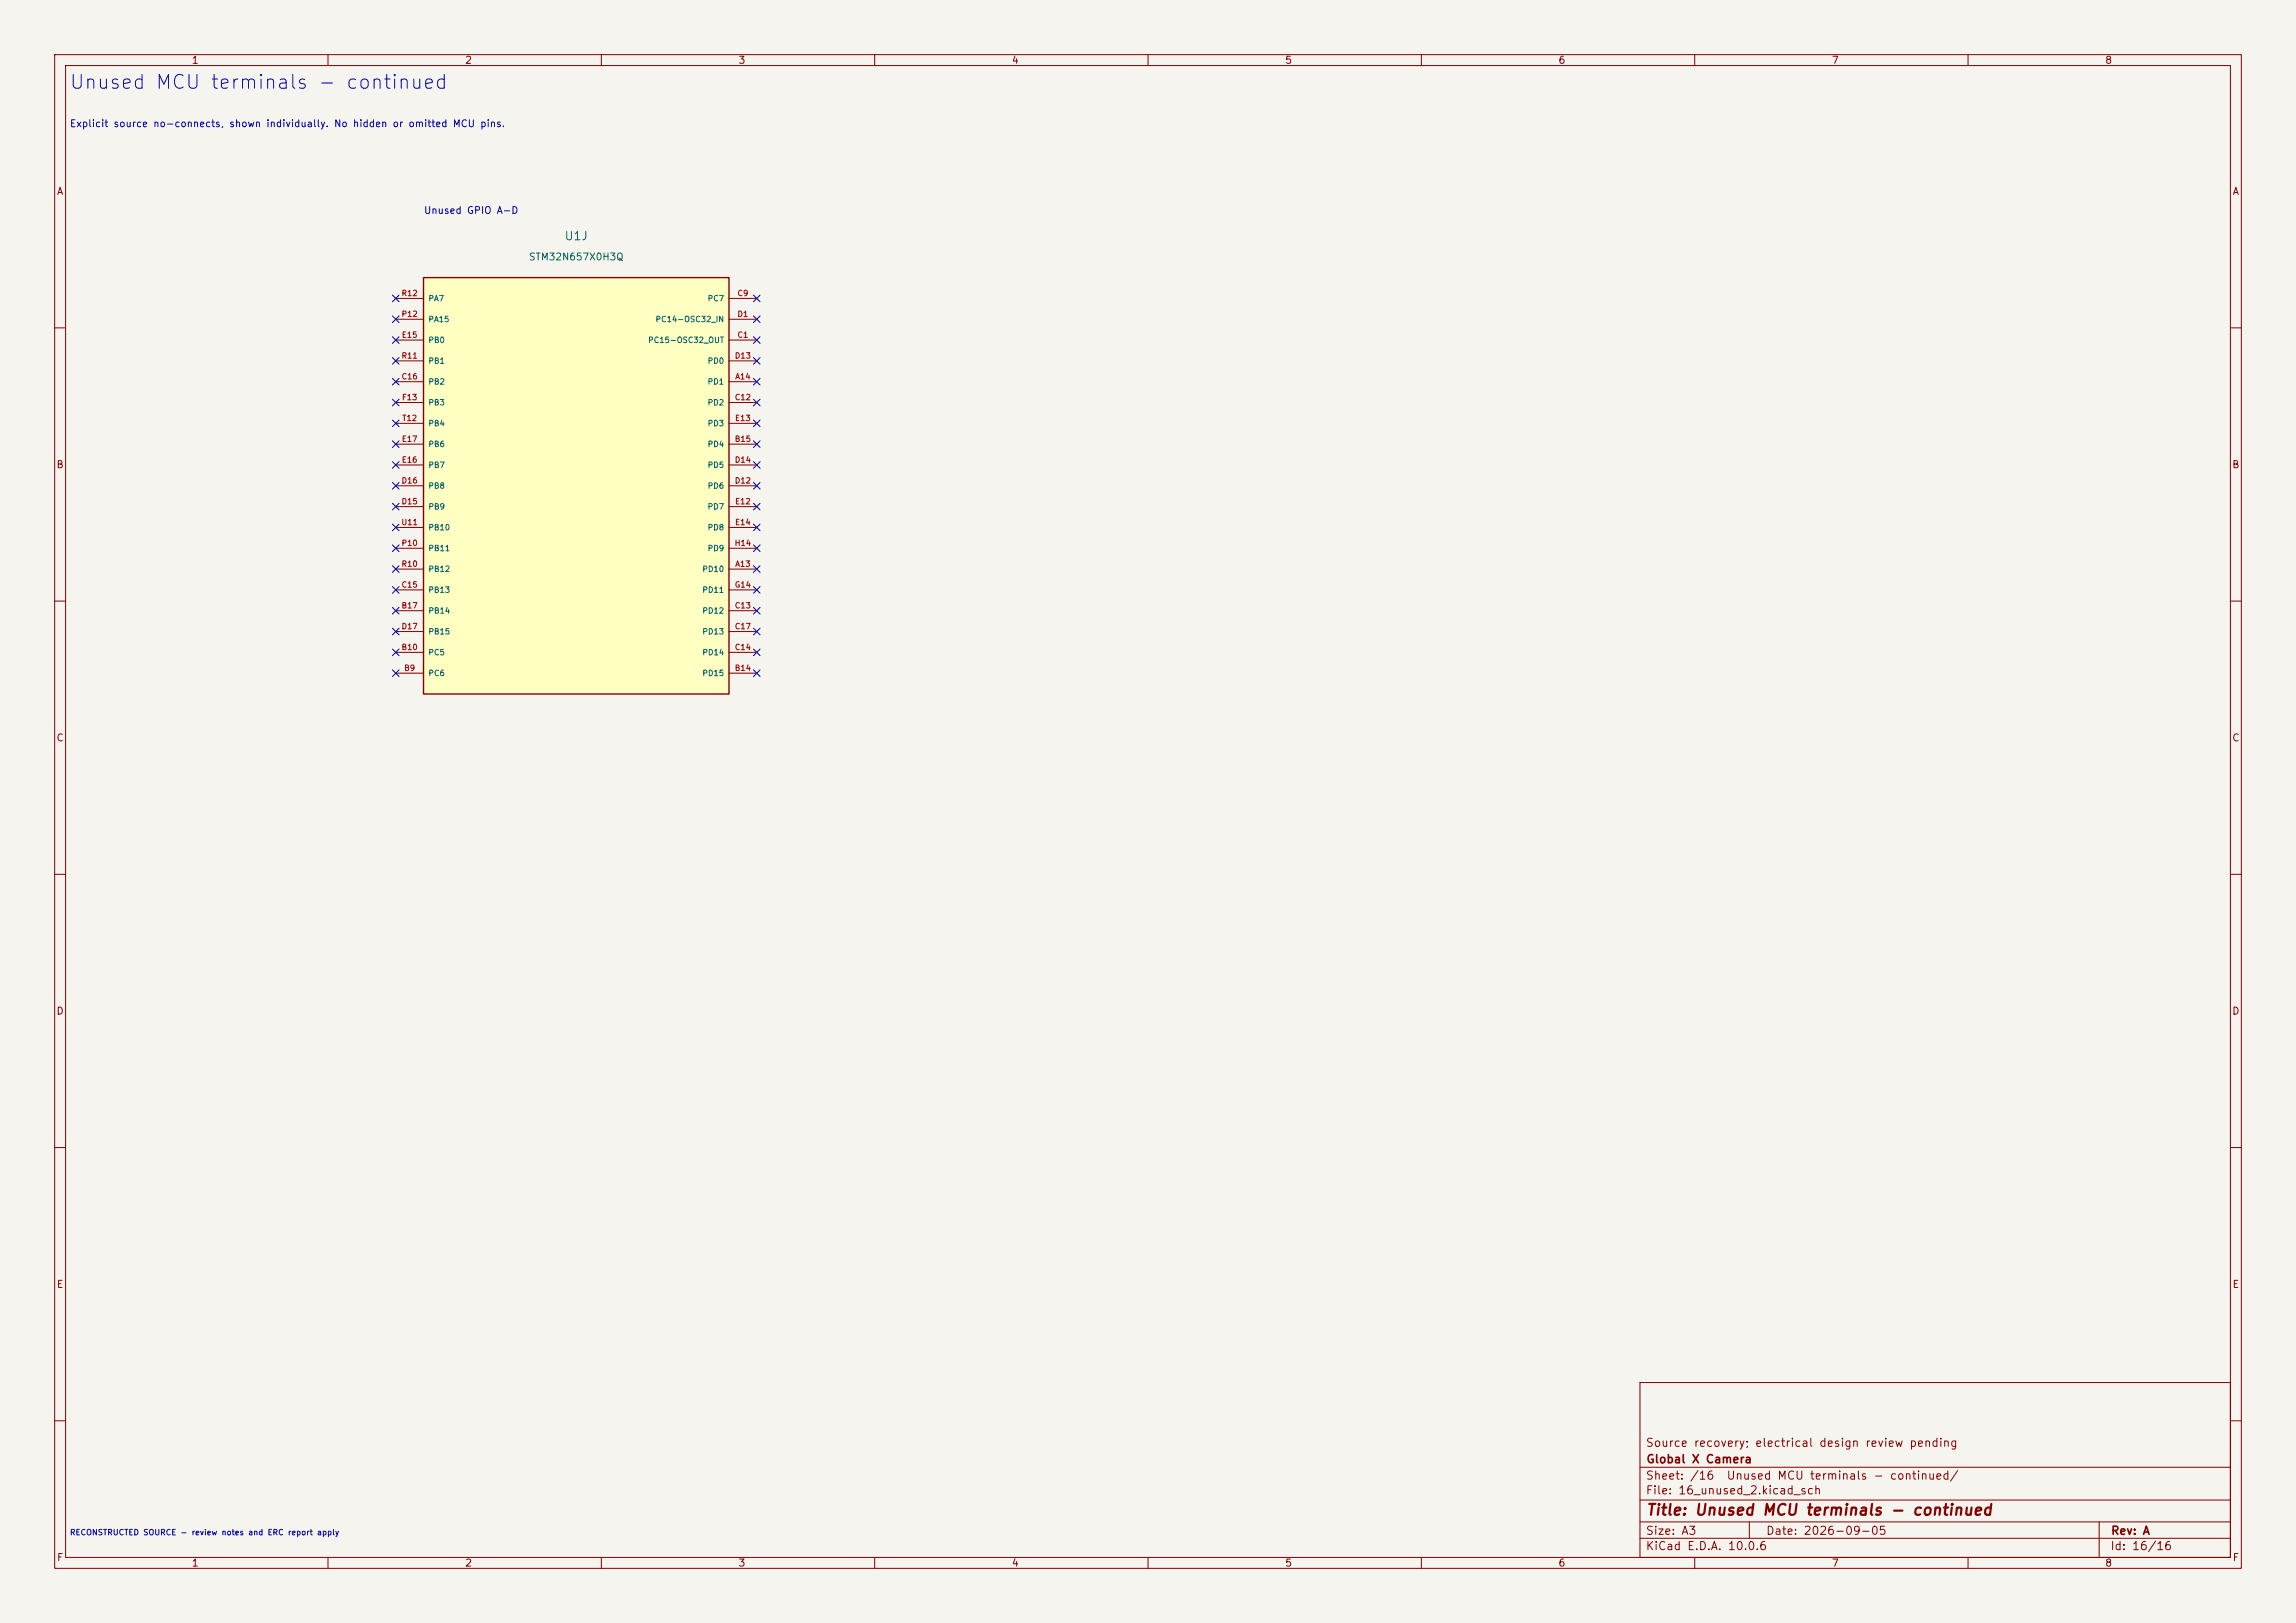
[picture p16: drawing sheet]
<svg xmlns="http://www.w3.org/2000/svg" width="420mm" height="297mm" viewBox="0 0 420 297" stroke-linecap="round" stroke-linejoin="round" font-family="sans-serif">
<defs><g id="words">
<text font-size="2.5" fill="#0000c2" x="12.5" y="16.9">Unused MCU terminals - continued</text>
<text font-size="2" fill="#840000" x="301" y="277.8">Title: Unused MCU terminals - continued</text>
<text font-size="1.5" fill="#006464" x="103.2" y="44.3">U1J</text>
<g font-size="1.5" fill="#840000">
<text x="300.9" y="265.1">Source recovery; electrical design review pending</text>
<text x="301" y="268.1">Global X Camera</text>
<text x="300.9" y="273.8">File: 16_unused_2.kicad_sch</text>
<text x="300.9" y="271.1">Sheet: /16</text>
<text x="315.7" y="271.1">Unused MCU terminals - continued/</text>
<text x="300.9" y="281.2">Size: A3</text>
<text x="322.9" y="281.2">Date: 2026-09-05</text>
<text x="386" y="281.2">Rev: A</text>
<text x="300.9" y="284">KiCad E.D.A. 10.0.6</text>
<text x="385.9" y="284">Id: 16/16</text>
</g>
<g font-size="1.3" fill="#840000">
<text x="35" y="12">1</text>
<text x="85" y="12">2</text>
<text x="135" y="12">3</text>
<text x="185" y="12">4</text>
<text x="235" y="12">5</text>
<text x="285" y="12">6</text>
<text x="335" y="12">7</text>
<text x="385" y="12">8</text>
<text x="10.3" y="36">A</text>
<text x="408.3" y="36">A</text>
<text x="10.2" y="86">B</text>
<text x="408.2" y="86">B</text>
<text x="10.2" y="136">C</text>
<text x="408.2" y="136">C</text>
<text x="10.2" y="186">D</text>
<text x="408.2" y="186">D</text>
<text x="10.3" y="236">E</text>
<text x="408.3" y="236">E</text>
<text x="10.3" y="286">F</text>
<text x="35" y="287">1</text>
<text x="85" y="287">2</text>
<text x="135" y="287">3</text>
<text x="185" y="287">4</text>
<text x="235" y="287">5</text>
<text x="285" y="287">6</text>
<text x="335" y="287">7</text>
<text x="385" y="287">8</text>
<text x="408.3" y="286">F</text>
</g>
<g font-size="1.3" fill="#0000c2">
<text x="12.7" y="23.6">Explicit source no-connects, shown individually. No hidden or omitted MCU pins.</text>
<text x="77.4" y="39.4">Unused GPIO A-D</text>
</g>
<text font-size="1.3" fill="#006464" x="96.6" y="48">STM32N657X0H3Q</text>
<g font-size="1" fill="#a90000">
<text x="73.4" y="58.2">P12</text>
<text x="73.4" y="54.4">R12</text>
<text x="134.8" y="54.4">C9</text>
<text x="134.8" y="58.2">D1</text>
<text x="73.4" y="65.9">R11</text>
<text x="73.4" y="62">E15</text>
<text x="134.3" y="65.9">D13</text>
<text x="134.8" y="62">C1</text>
<text x="73.4" y="69.7">C16</text>
<text x="134.4" y="69.7">A14</text>
<text x="73.4" y="73.5">F13</text>
<text x="73.5" y="77.3">T12</text>
<text x="134.3" y="73.5">C12</text>
<text x="134.4" y="77.3">E13</text>
<text x="73.4" y="81.1">E17</text>
<text x="134.3" y="81.1">B15</text>
<text x="73.4" y="88.7">D16</text>
<text x="73.4" y="84.9">E16</text>
<text x="134.3" y="88.7">D12</text>
<text x="134.3" y="84.9">D14</text>
<text x="73.4" y="92.5">D15</text>
<text x="134.4" y="92.5">E12</text>
<text x="73.3" y="96.3">U11</text>
<text x="73.4" y="100.1">P10</text>
<text x="134.3" y="100.1">H14</text>
<text x="134.4" y="96.3">E14</text>
<text x="73.4" y="107.8">C15</text>
<text x="73.4" y="104">R10</text>
<text x="134.3" y="107.8">G14</text>
<text x="134.4" y="104">A13</text>
<text x="73.4" y="111.6">B17</text>
<text x="134.3" y="111.6">C13</text>
<text x="73.4" y="119.2">B10</text>
<text x="73.4" y="115.4">D17</text>
<text x="134.3" y="119.2">C14</text>
<text x="134.3" y="115.4">C17</text>
<text x="73.8" y="123">B9</text>
<text x="134.3" y="123">B14</text>
</g>
<g font-size="1" fill="#006464">
<text x="78.3" y="59.2">PA15</text>
<text x="78.3" y="55.4">PA7</text>
<text x="119.8" y="59.2">PC14-OSC32_IN</text>
<text x="129.3" y="55.4">PC7</text>
<text x="78.3" y="63">PB0</text>
<text x="118.5" y="63">PC15-OSC32_OUT</text>
<text x="78.3" y="70.6">PB2</text>
<text x="78.3" y="66.8">PB1</text>
<text x="129.3" y="70.6">PD1</text>
<text x="129.3" y="66.8">PD0</text>
<text x="78.3" y="74.4">PB3</text>
<text x="129.3" y="74.4">PD2</text>
<text x="78.3" y="82">PB6</text>
<text x="78.3" y="78.2">PB4</text>
<text x="129.3" y="82">PD4</text>
<text x="129.3" y="78.2">PD3</text>
<text x="78.3" y="89.7">PB8</text>
<text x="78.3" y="85.9">PB7</text>
<text x="129.3" y="89.7">PD6</text>
<text x="129.3" y="85.9">PD5</text>
<text x="78.3" y="93.5">PB9</text>
<text x="129.3" y="93.5">PD7</text>
<text x="78.3" y="101.1">PB11</text>
<text x="78.3" y="97.3">PB10</text>
<text x="129.3" y="97.3">PD8</text>
<text x="129.3" y="101.1">PD9</text>
<text x="78.3" y="104.9">PB12</text>
<text x="128.4" y="104.9">PD10</text>
<text x="78.3" y="112.5">PB14</text>
<text x="78.3" y="108.7">PB13</text>
<text x="128.4" y="112.5">PD12</text>
<text x="128.4" y="108.7">PD11</text>
<text x="78.3" y="116.3">PB15</text>
<text x="128.4" y="116.3">PD13</text>
<text x="78.3" y="124">PC6</text>
<text x="78.3" y="120.1">PC5</text>
<text x="128.4" y="124">PD15</text>
<text x="128.4" y="120.1">PD14</text>
</g>
<text font-size="1" fill="#0000c2" x="12.7" y="281.2">RECONSTRUCTED SOURCE - review notes and ERC report apply</text>
</g></defs>
<path d="M0 0h420v297h-420z" fill="#f5f4ef" stroke="#f5f4ef" stroke-width=".18"/>
<g fill="none" stroke="#840000" stroke-width=".18">
<path d="M10 10h400v277h-400zM12 12h396v273h-396zM60 10v2M110 10v2M160 10v2M210 10v2M260 10v2M310 10v2M360 10v2M10 60h2M408 60h2M10 110h2"/>
<path d="M408 110h2M10 160h2M408 160h2M10 210h2M408 210h2M300 253h108v32h-108zM10 260h2M300 278.5h108M300 274.5h108M300 268.5h108M320 278.5v3M384 278.5v6.5"/>
<path d="M408 260h2M60 285v2M110 285v2M160 285v2M210 285v2M260 285v2M300 281.5h108M310 285v2M360 285v2"/>
</g>
<path d="M77.5 50.8h55.8v76.2h-55.8z" fill="#ffffc2"/>
<path d="M77.5 50.8h55.8v76.2h-55.8z" fill="none" stroke="#840000" stroke-width=".25"/>
<g fill="none" stroke="#840000" stroke-width=".18">
<path d="M72.4 54.6h5.1M72.4 58.4h5.1M133.3 54.6h5.1M133.3 58.4h5.1M72.4 69.9h5.1M72.4 62.2h5.1M72.4 73.7h5.1M72.4 66h5.1M72.4 77.5h5.1M133.3 69.9h5.1M133.3 62.2h5.1M133.3 73.7h5.1"/>
<path d="M133.3 66h5.1M133.3 77.5h5.1M72.4 81.3h5.1M72.4 88.9h5.1M72.4 85.1h5.1M72.4 92.7h5.1M72.4 96.5h5.1M133.3 81.3h5.1M133.3 88.9h5.1M133.3 85.1h5.1M133.3 92.7h5.1M133.3 96.5h5.1"/>
<path d="M72.4 104.1h5.1M72.4 119.4h5.1M72.4 111.8h5.1M72.4 108h5.1M72.4 115.6h5.1M72.4 100.3h5.1M133.3 104.1h5.1M133.3 119.4h5.1M133.3 111.8h5.1M133.3 108h5.1M133.3 115.6h5.1M133.3 100.3h5.1"/>
<path d="M72.4 123.2h5.1M133.3 123.2h5.1"/>
</g>
<g fill="none" stroke="#000084" stroke-width=".18">
<path d="M71.8 54l1.2 1.2M71.8 57.8l1.2 1.2M73 54l-1.2 1.2M73 57.8l-1.2 1.2M137.8 54l1.2 1.2M137.8 57.8l1.2 1.2M139 54l-1.2 1.2M139 57.8l-1.2 1.2M71.8 61.6l1.2 1.2M71.8 65.4l1.2 1.2M71.8 69.2l1.2 1.3M71.8 73.1l1.2 1.2"/>
<path d="M71.8 76.9l1.2 1.2M73 61.6l-1.2 1.2M73 65.4l-1.2 1.2M73 69.2l-1.2 1.3M73 73.1l-1.2 1.2M73 76.9l-1.2 1.2M137.8 61.6l1.2 1.2M137.8 65.4l1.2 1.2M137.8 69.2l1.2 1.3M137.8 73.1l1.2 1.2M137.8 76.9l1.2 1.2M139 61.6l-1.2 1.2"/>
<path d="M139 65.4l-1.2 1.2M139 69.2l-1.2 1.3M139 73.1l-1.2 1.2M139 76.9l-1.2 1.2M71.8 88.3l1.2 1.2M71.8 99.7l1.2 1.2M71.8 80.7l1.2 1.2M71.8 84.5l1.2 1.2M71.8 92.1l1.2 1.2M71.8 95.9l1.2 1.2M73 88.3l-1.2 1.2M73 99.7l-1.2 1.2"/>
<path d="M73 80.7l-1.2 1.2M73 84.5l-1.2 1.2M73 92.1l-1.2 1.2M73 95.9l-1.2 1.2M137.8 80.7l1.2 1.2M137.8 84.5l1.2 1.2M137.8 88.3l1.2 1.2M137.8 92.1l1.2 1.2M137.8 95.9l1.2 1.2M137.8 99.7l1.2 1.2M139 80.7l-1.2 1.2M139 84.5l-1.2 1.2"/>
<path d="M139 88.3l-1.2 1.2M139 92.1l-1.2 1.2M139 95.9l-1.2 1.2M139 99.7l-1.2 1.2M71.8 115l1.2 1.2M71.8 103.5l1.2 1.2M71.8 107.3l1.2 1.3M71.8 111.2l1.2 1.2M71.8 118.8l1.2 1.2M73 115l-1.2 1.2M73 103.5l-1.2 1.2M73 107.3l-1.2 1.3"/>
<path d="M73 111.2l-1.2 1.2M73 118.8l-1.2 1.2M137.8 115l1.2 1.2M137.8 118.8l1.2 1.2M137.8 103.5l1.2 1.2M137.8 107.3l1.2 1.3M137.8 111.2l1.2 1.2M139 115l-1.2 1.2M139 118.8l-1.2 1.2M139 103.5l-1.2 1.2M139 107.3l-1.2 1.3M139 111.2l-1.2 1.2"/>
<path d="M71.8 122.6l1.2 1.2M73 122.6l-1.2 1.2M137.8 122.6l1.2 1.2M139 122.6l-1.2 1.2"/>
</g>
<use href="#words"/>
</svg>
